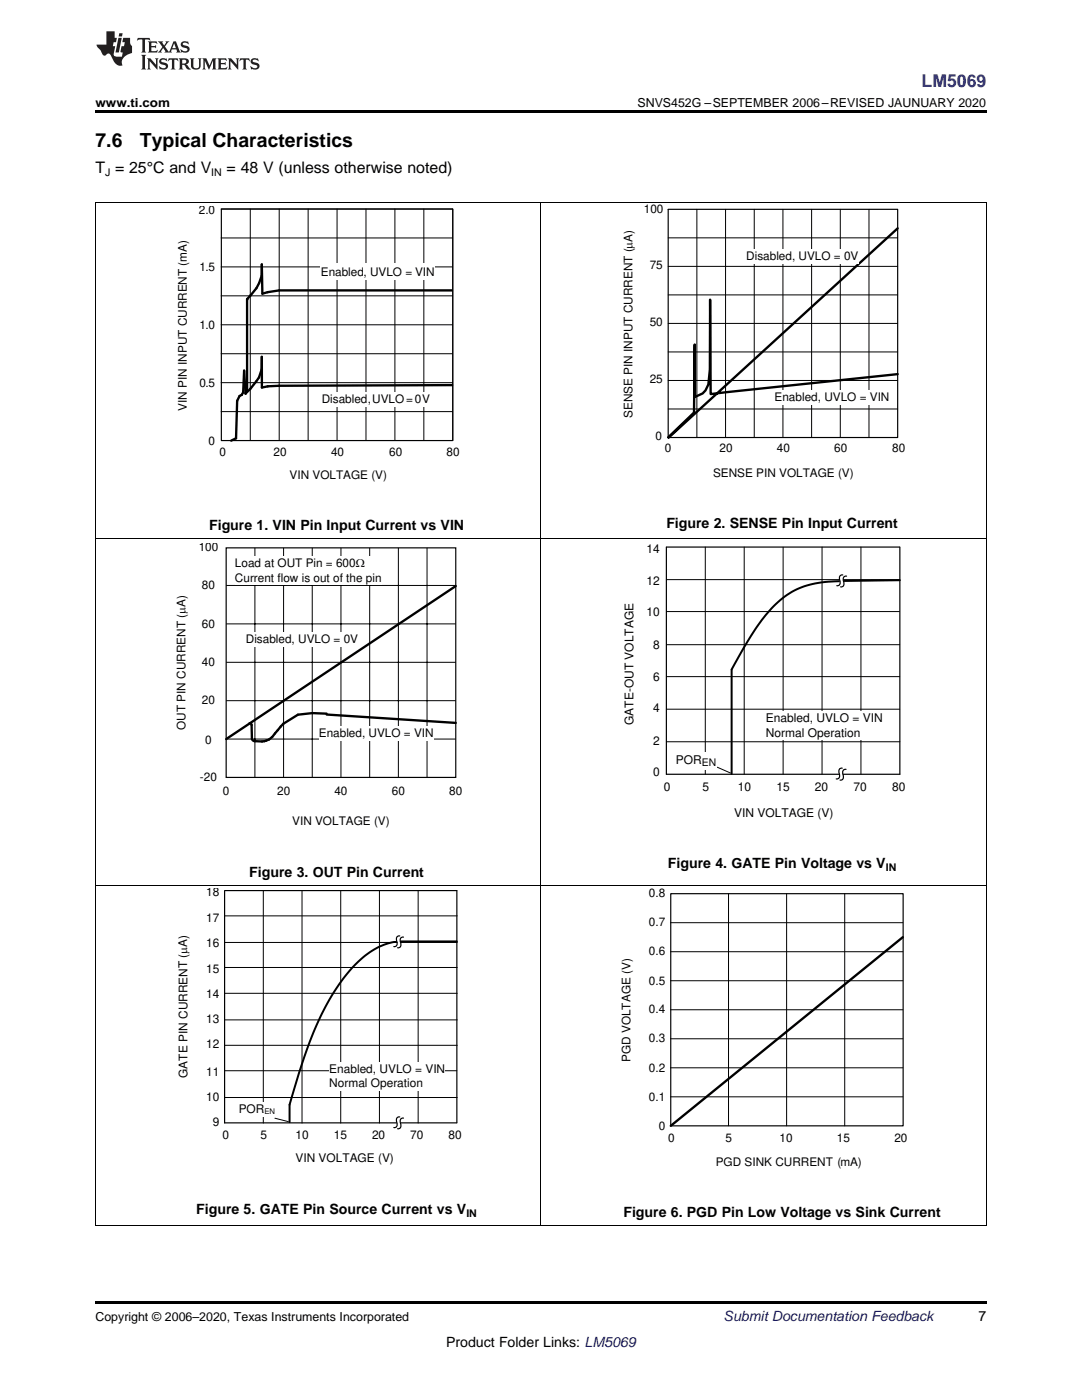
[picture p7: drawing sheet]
<svg xmlns="http://www.w3.org/2000/svg" width="216mm" height="279mm" viewBox="0 0 216 279" stroke-linecap="round" stroke-linejoin="round" font-family="sans-serif">
<defs><g id="words">
<g font-size="3.9">
<text x="19" y="29.3">7.6</text>
<text x="27.9" y="29.3">Typical Characteristics</text>
</g>
<text font-size="3.5" fill="#00f" x="183.9" y="17.3">LM5069</text>
<g font-size="3.2">
<text x="19" y="34.4">T = 25°C and V</text>
<text x="45.2" y="34.4">= 48 V (unless otherwise noted)</text>
</g>
<g font-size="2.8">
<text x="41.7" y="105.8">Figure 1. VIN Pin Input Current vs VIN</text>
<text x="133" y="105.4">Figure 2. SENSE Pin Input Current</text>
<text x="133.3" y="173.3">Figure 4. GATE Pin Voltage vs V</text>
<text x="49.7" y="174.9">Figure 3. OUT Pin Current</text>
<text x="39.2" y="242.2">Figure 5. GATE Pin Source Current vs V</text>
<text x="124.4" y="242.9">Figure 6. PGD Pin Low Voltage vs Sink Current</text>
<text x="195.3" y="263.6">7</text>
<text x="89" y="268.9">Product Folder Links: LM5069</text>
</g>
<text font-size="2.8" fill="#0000c8" x="144.4" y="263.6">Submit Documentation Feedback</text>
<g font-size="2.5">
<text x="19" y="21.4">www.ti.com</text>
<text x="127.2" y="21.4">SNVS452G –SEPTEMBER 2006–REVISED JAUNUARY 2020</text>
<text x="19" y="263.6">Copyright © 2006–2020, Texas Instruments Incorporated</text>
</g>
<g font-size="2.4">
<text x="129" y="110.3">14</text>
<text x="129" y="116.7">12</text>
<text x="129" y="122.9">10</text>
<text x="130.3" y="129.5">8</text>
<text x="130.3" y="135.8">6</text>
<text x="130.3" y="142">4</text>
<text x="126.4" y="144.7" transform="rotate(-90 126.4 144.7)">GATE-OUT VOLTAGE</text>
<text x="130.3" y="148.6">2</text>
<text x="152.8" y="144.1">Enabled, UVLO = VIN</text>
<text x="152.8" y="147">Normal Operation</text>
<text x="130.3" y="154.8">0</text>
<text x="134.9" y="152.4">POR</text>
<text x="132.5" y="157.9">0</text>
<text x="140.2" y="157.9">5</text>
<text x="147.2" y="157.9">10</text>
<text x="154.9" y="157.9">15</text>
<text x="162.6" y="157.9">20</text>
<text x="170.3" y="157.9">70</text>
<text x="178" y="157.9">80</text>
<text x="146.5" y="163">VIN VOLTAGE (V)</text>
<text x="41.1" y="178.9">18</text>
<text x="41.1" y="184.1">17</text>
<text x="41.1" y="189.1">16</text>
<text x="41.1" y="194.1">15</text>
<text x="41.1" y="199.1">14</text>
<text x="41.1" y="209.2">12</text>
<text x="41.1" y="204.2">13</text>
<text x="37.4" y="215.1" transform="rotate(-90 37.4 215.1)">GATE PIN CURRENT (PA)</text>
<text x="41.1" y="214.7">11</text>
<text x="65.7" y="214.1">Enabled, UVLO = VIN</text>
<text x="41.1" y="219.7">10</text>
<text x="65.7" y="217">Normal Operation</text>
<text x="42.4" y="224.7">9</text>
<text x="44.4" y="227.3">0</text>
<text x="47.6" y="222.1">POR</text>
<text x="52" y="227.3">5</text>
<text x="59" y="227.3">10</text>
<text x="66.6" y="227.3">15</text>
<text x="74.2" y="227.3">20</text>
<text x="81.9" y="227.3">70</text>
<text x="89.5" y="227.3">80</text>
<text x="59" y="231.9">VIN VOLTAGE (V)</text>
</g>
<g font-size="2.3">
<text x="39.7" y="42.8">2.0</text>
<text x="128.5" y="42.6">100</text>
<text x="129.6" y="53.8">75</text>
<text x="148.9" y="51.9">Disabled, UVLO = 0V</text>
<text x="39.8" y="54.1">1.5</text>
<text x="64" y="55">Enabled,</text>
<text x="73.8" y="55">UVLO</text>
<text x="80.9" y="55">=</text>
<text x="82.8" y="55">VIN</text>
<text x="39.8" y="65.7">1.0</text>
<text x="129.6" y="65.1">50</text>
<text x="39.8" y="77.2">0.5</text>
<text x="129.6" y="76.5">25</text>
<text x="37.3" y="82" transform="rotate(-90 37.3 82)">VIN PIN INPUT CURRENT (mA)</text>
<text x="64.2" y="80.5">Disabled</text>
<text x="73.4" y="80.5">,</text>
<text x="74.3" y="80.5">UVLO</text>
<text x="81" y="80.5">=</text>
<text x="82.8" y="80.5">0</text>
<text x="84.2" y="80.5">V</text>
<text x="126.2" y="83.4" transform="rotate(-90 126.2 83.4)">SENSE PIN INPUT CURRENT (PA)</text>
<text x="154.6" y="80">Enabled, UVLO = VIN</text>
<text x="41.6" y="88.8">0</text>
<text x="130.8" y="87.9">0</text>
<text x="43.8" y="90.9">0</text>
<text x="54.6" y="90.9">20</text>
<text x="57.8" y="95.6">VIN VOLTAGE (V)</text>
<text x="66.1" y="90.9">40</text>
<text x="77.7" y="90.9">60</text>
<text x="89.1" y="90.9">80</text>
<text x="132.7" y="90.3">0</text>
<text x="142.3" y="95.2">SENSE PIN VOLTAGE (V)</text>
<text x="143.6" y="90.3">20</text>
<text x="155" y="90.3">40</text>
<text x="166.5" y="90.3">60</text>
<text x="178" y="90.3">80</text>
<text x="39.6" y="110">100</text>
<text x="46.9" y="113.2">Load at OUT Pin = 600:</text>
<text x="40.3" y="117.6">80</text>
<text x="46.9" y="116.1">Current flow is out of the pin</text>
<text x="40.3" y="125.2">60</text>
<text x="49.1" y="128.3">Disabled, UVLO = 0V</text>
<text x="40.3" y="132.9">40</text>
<text x="40.3" y="140.6">20</text>
<text x="37" y="145.6" transform="rotate(-90 37 145.6)">OUT PIN CURRENT (PA)</text>
<text x="41" y="148.4">0</text>
<text x="63.6" y="147">Enabled, UVLO = VIN</text>
<text x="39.9" y="155.9">-20</text>
<text x="44.5" y="158.7">0</text>
<text x="55.3" y="158.7">20</text>
<text x="66.7" y="158.7">40</text>
<text x="78.2" y="158.7">60</text>
<text x="89.6" y="158.7">80</text>
<text x="58.3" y="164.7">VIN VOLTAGE (V)</text>
<text x="129.5" y="179.1">0.8</text>
<text x="129.5" y="184.9">0.7</text>
<text x="129.5" y="190.7">0.6</text>
<text x="129.5" y="196.5">0.5</text>
<text x="129.5" y="202.2">0.4</text>
<text x="129.5" y="208">0.3</text>
<text x="125.8" y="211.9" transform="rotate(-90 125.8 211.9)">PGD VOLTAGE (V)</text>
<text x="129.5" y="213.9">0.2</text>
<text x="129.5" y="219.7">0.1</text>
<text x="131.4" y="225.5">0</text>
<text x="133.3" y="227.8">0</text>
<text x="144.7" y="227.8">5</text>
<text x="155.5" y="227.8">10</text>
<text x="167" y="227.8">15</text>
<text x="178.5" y="227.8">20</text>
<text x="142.8" y="232.6">PGD SINK CURRENT (mA)</text>
</g>
<g font-size="2.1">
<text x="21" y="35.1">J</text>
<text x="42.2" y="35.1">IN</text>
<text x="140" y="152.9">EN</text>
<text x="176.8" y="173.8">IN</text>
<text x="93.1" y="242.8">IN</text>
</g>
<text font-size="1.5" x="52.8" y="222.4">EN</text>
</g></defs>
<path d="M19 259.7h177.8v.5h-177.8z" fill="#000"/>
<g fill="none" stroke="#000" stroke-width=".2">
<path d="M19.1 176.7v68M52.5 177.8v46.3M60.3 177.8v46.3M68 177.8v46.3M75.7 177.8v46.3M83.4 177.8v46.3M107.9 176.7v68M145.4 178.4v46.3M157 178.4v46.3M168.6 178.4v46.3M196.8 176.7v68M44.8 182.8h46.4"/>
<path d="M44.8 193.1h46.4M44.8 198.2h46.4M44.8 188.1h34.4M80 188.1h11.2M133.8 195.7h46.3M133.8 189.9h46.3M133.8 184.1h46.3M44.8 213.7h46.3M44.8 208.6h46.4M44.8 203.5h46.4M44.8 219h46.4M133.8 218.9h46.3"/>
<path d="M133.8 213.1h46.3M133.8 207.3h46.3M133.8 201.5h46.3M54.9 223.2l2.6 .6M19 244.6h177.8"/>
</g>
<path d="M133.8 178.4h46.4v46.3h-46.4z" fill="none" stroke="#000" stroke-width=".23"/>
<path d="M180.1 187l-46.3 37.7" fill="none" stroke="#000" stroke-width=".47"/>
<path d="M44.8 177.8v46.3M44.8 177.7h46.4M91.2 177.8v46.3h-11.2M44.9 224.1h34.2" fill="none" stroke="#000" stroke-width=".24"/>
<path d="M79 188a14.1 14.1 0 0 0-8.7 5.1 50.3 50.3 0 0 0-9.6 17.8l-2.9 9.6v3.5M80 187.9h11.2" fill="none" stroke="#000" stroke-width=".4"/>
<g fill="#fff">
<path d="M65.7 212h23.1v5.7h-23.1z" fill-rule="evenodd"/>
<path d="M47.6 220h7.3v2.9h-7.3z" fill-rule="evenodd"/>
</g>
<path d="M79.8 186.8a.56 .56 0 0 0-.7 .7 1.11 1.11 0 0 1-.2 1.4h-.3M80.5 187a.55 .55 0 0 0-.7 .7 1.11 1.11 0 0 1-.2 1.4h-.3M79.8 222.9a.56 .56 0 0 0-.7 .7 1.11 1.11 0 0 1-.2 1.4h-.3M80.5 223.1a.56 .56 0 0 0-.7 .7 1.11 1.11 0 0 1-.2 1.5h-.3" fill="none" stroke="#000" stroke-width=".24"/>
<g fill="none" stroke="#000" stroke-width=".2">
<path d="M19.1 107.6v69.1M45.1 116.8h45.8M50.9 109.3v45.9M56.6 109.3v45.9M62.3 109.3v45.9M68 109.3v45.9M73.8 109.3v45.9M79.5 109.3v45.9M85.2 109.3v45.9M107.9 107.6v69.1M196.8 107.6v69.1M45.1 139.8h45.8"/>
<path d="M45.1 132.2h45.8M45.1 124.5h45.8M45.1 147.5h45.8M19 176.7h177.8"/>
</g>
<path d="M90.9 117l-45.8 30.5M49.8 144.3l.4 .3 .1 2.9 .2 .3 .4 .1M54.3 147.1a3.7 3.7 0 0 1-3.4 .8M56.6 144.4l-2.3 2.7M62.3 142.3l-2.9 .3-2.8 1.8M62.3 142.3l2.9 .1M65.2 142.6l25.7 1.7" fill="none" stroke="#000" stroke-width=".47"/>
<path d="M45.1 109.3h45.8v45.9h-45.8z" fill="none" stroke="#000" stroke-width=".23"/>
<g fill="#fff">
<path d="M46.9 111.1h29.2v5.7h-29.2z" fill-rule="evenodd"/>
<path d="M63.6 144.9h22.9v2.9h-22.9z" fill-rule="evenodd"/>
<path d="M49.1 126.1h22.4v2.9h-22.4z" fill-rule="evenodd"/>
</g>
<g fill="none" stroke="#000" stroke-width=".2">
<path d="M133 115.7h34.5M140.7 109.2v45.3M148.5 109.2v45.3M156.3 109.2v45.3M164 109.2v45.3M168.3 115.7h11.2M171.8 109.2v45.3M133 135h46.5M133 122.1h46.5M133 128.7h46.5M133 141.5h46.5M133 148h46.6"/>
<path d="M143.1 153.1l2.7 1.2"/>
</g>
<path d="M167.4 154.5h-34.4v-45.3h46.5l.1 45.3h-11.3" fill="none" stroke="#000" stroke-width=".24"/>
<path d="M167.4 116a17.1 17.1 0 0 0-11.7 3.8 36.1 36.1 0 0 0-7.8 10.4l-1.9 3.4M179.6 115.8l-11.1 .1M146 133.7v20.8" fill="none" stroke="#000" stroke-width=".4"/>
<g fill="#fff">
<path d="M152.8 142h23.3v5.7h-23.3z" fill-rule="evenodd"/>
<path d="M134.9 150.2h8v3.4h-8z" fill-rule="evenodd"/>
</g>
<path d="M168.2 114.7a.56 .56 0 0 0-.7 .7 1.12 1.12 0 0 1-.2 1.5h-.3M168.9 115a.56 .56 0 0 0-.7 .7 1.12 1.12 0 0 1-.2 1.4h-.3M168.1 153.3a.56 .56 0 0 0-.7 .7 1.12 1.12 0 0 1-.2 1.4h-.3M168.8 153.5a.56 .56 0 0 0-.7 .7 1.12 1.12 0 0 1-.2 1.5h-.3" fill="none" stroke="#000" stroke-width=".24"/>
<g fill="none" stroke="#000" stroke-width=".2">
<path d="M19.1 40.4v67.2M44.1 59h46.2M44.1 53.3h46.2M44.1 47.5h46.2M44.1 41.7h46.2M49.9 41.7v46.2M55.7 41.7v46.2M61.5 41.7v46.2M67.3 41.7v46.2M73 41.7v46.2M78.8 41.7v46.2M84.6 41.7v46.2"/>
<path d="M90.3 41.7v46.2M107.9 40.4v67.2M196.8 40.4v67.2M44.1 76.4h46.2M44.1 70.6h46.2M44.1 64.8h46.2M44.1 82.1h46.2M19 107.5h177.8"/>
</g>
<path d="M44.2 41.7h46.1v46.2h-46.1z" fill="none" stroke="#000" stroke-width=".23"/>
<g fill="#fff">
<path d="M66.1 52.6h20v3h-20z" fill-rule="evenodd"/>
<path d="M64 52.9h8.6v2.8h-8.6z" fill-rule="evenodd"/>
<path d="M72.5 52.9h.7v2.8h-.7z" fill-rule="evenodd"/>
<path d="M73.8 52.9h6.4v2.8h-6.4z" fill-rule="evenodd"/>
<path d="M80.9 52.9h1.4v2.8h-1.4z" fill-rule="evenodd"/>
<path d="M82.8 52.9h3.9v2.8h-3.9z" fill-rule="evenodd"/>
<path d="M63.8 78.7h20.9v2.2h-20.9z" fill-rule="evenodd"/>
<path d="M64.2 78.3h9.1v2.9h-9.1z" fill-rule="evenodd"/>
<path d="M73.4 78.3h.6v2.9h-.6z" fill-rule="evenodd"/>
<path d="M74.3 78.3h6.4v2.9h-6.4z" fill-rule="evenodd"/>
<path d="M81 78.3h1.4v2.9h-1.4z" fill-rule="evenodd"/>
<path d="M82.8 78.3h1.3v2.9h-1.3z" fill-rule="evenodd"/>
<path d="M84.2 78.3h1.6v2.9h-1.6z" fill-rule="evenodd"/>
</g>
<g fill="none" stroke="#000" stroke-width=".47">
<path d="M49.3 59.7v18M50 59l-.7 .8M90.2 58h-34.5l-3.3 .6-.2-5.8a7.5 7.5 0 0 1-2.2 6.2M179.1 45.6l-45.7 41.7M48.3 78.8l-.5 .2-.5 1-.2 7.5-1 .4M49 78.5l-.3-4.5-.2 4.3-.3 .5M49.2 77.8l-.2 .7M50 77.6l-1 .9M51.1 76.1l-1.1 1.5M52.2 71.2v2.5l-.5 1.6-.6 .9M52.2 71.2l.1 6.1 1.1-.2 2.3-.1M90.2 76.9l-34.5 .1"/>
<path d="M179.1 74.7l-37.3 3.9-.1-18.8-.1 13.9-.3 3-.5 1.2-.6 .6-1.6 .7v-10.4l-.1 13.5-5.2 5"/>
</g>
<g fill="none" stroke="#000" stroke-width=".2">
<path d="M133.3 58.9h45.8M133.3 53.2h45.8M133.3 47.5h45.8M139.1 41.8v45.5M144.8 41.8v45.5M150.5 41.8v45.5M156.2 41.8v45.5M161.9 41.8v45.5M167.7 41.8v45.5M173.4 41.8v45.5M133.3 75.9h45.8M133.3 70.2h45.8"/>
<path d="M133.3 64.5h45.8M133.3 81.6h45.8"/>
</g>
<path d="M133.3 41.8h45.8v45.5h-45.7M133.3 41.8v45.5" fill="none" stroke="#000" stroke-width=".23"/>
<g fill="#fff">
<path d="M154.6 77.9h22.9v2.9h-22.9z" fill-rule="evenodd"/>
<path d="M148.9 49.7h22.4v2.9h-22.4z" fill-rule="evenodd"/>
</g>
<path d="M19 40.4h177.8" fill="none" stroke="#000" stroke-width=".2"/>
<path d="M19 22h177.8v.5h-177.8z" fill="#000"/>
<g fill="#231f20">
<path d="M27.5 7.6l-.1 .5 .4-.2h.6v.1v2.1l-.2 .4h1l-.3-.4v-2.1l.1-.1h.5l.5 .2-.2-.5zM29.5 8.3l.2 .3v1.5l-.2 .4h1.8l.2-.6a1.04 1.04 0 0 1-1.3 .2v-.7h.6l.3 .2v-.6l-.3 .2h-.6v-.6l.8-.1 .4 .3-.2-.5zM31.5 8.3l.9 1.1-.9 1.1h.8l-.2-.2 .5-.7 .4 .7-.2 .2h1.5l-.1-.2 .1-.4h.9l.1 .4-.2 .2h1l-.3-.3-.7-1.9h-.5l-.9 2-.8-1 .9-1h-.8l.1 .3-.3 .5-.4-.6 .2-.2zM34.7 8.6l.4 1h-.7zM36.3 8.4a.63 .63 0 0 0-.2 .7 .63 .63 0 0 0 .6 .4l.6 .2 .1 .2a.75 .75 0 0 1-.7 .4 .75 .75 0 0 1-.6-.5l.1 .7 .1-.1a1.11 1.11 0 0 0 1.5-.6 1.13 1.13 0 0 0-1.2-.8l-.1-.4a1.04 1.04 0 0 1 1.2 .2l-.2-.5-.1 .1-.5-.2zM28.2 10.9l.2 .4v2.2l-.2 .4h1l-.3-.4v-2.2l.3-.4zM29.3 11.6l.3 .4v1.5l-.3 .4h.8l-.2-.4v-1.3l1.5 1.7v-1.9l.2-.4h-.7l.2 .4v.9l-1.1-1.3zM32 11.8a.62 .62 0 0 0-.2 .7 .62 .62 0 0 0 .6 .4l.6 .1 .1 .3a.76 .76 0 0 1-.7 .3 .76 .76 0 0 1-.6-.4l.1 .7 .1-.1a1.11 1.11 0 0 0 1.5-.6 1.13 1.13 0 0 0-1.2-.8l-.1-.4a1.04 1.04 0 0 1 1.2 .2l-.2-.6-.1 .1-.5-.1zM33.7 11.6l-.2 .6a.61 .61 0 0 1 .8-.3v1.6l-.2 .4h.9l-.2-.4v-1.6a.63 .63 0 0 1 .8 .3l-.2-.6zM35.6 11.6l.3 .4v1.5l-.3 .4h1l-.2-.2v-.8l.5 .2a.76 .76 0 0 0 1.2 .7l-1-1a.58 .58 0 0 0 .6-.5 .58 .58 0 0 0-.5-.6zM36.4 11.9h.1a.45 .45 0 0 1 .5 .1 .45 .45 0 0 1 .1 .5l-.7 .2zM37.9 11.6l.2 .2a2.17 2.17 0 0 0 .3 1.9 .99 .99 0 0 0 1.6-.6v-1.1l.2-.4h-.7l.2 .2a1.92 1.92 0 0 1-.2 1.8 .6 .6 0 0 1-.9-.5v-1.1l.2-.4zM40.4 11.6l.2 .4v1.5l-.2 .4h.7l-.2-.4v-1.4l.8 1.8 .8-1.8v1.4l-.2 .4h.9l-.2-.4v-1.5l.2-.4h-.8l-.6 1.5-.6-1.5zM43.4 11.6l.2 .4v1.5l-.2 .4h1.8l.2-.6a1.04 1.04 0 0 1-1.3 .1v-.6h.5l.4 .2v-.6l-.4 .2h-.5v-.7h.8l.3 .3-.1-.6zM45.5 11.6l.2 .4v1.5l-.2 .4h.7l-.2-.4v-1.3l1.5 1.7v-1.9l.2-.4h-.7l.2 .4v.9l-1.1-1.3zM47.9 11.6l-.1 .6a.61 .61 0 0 1 .8-.3v1.6l-.3 .4h1l-.3-.4 .1-1.6a.63 .63 0 0 1 .7 .3l-.1-.6zM50.2 11.8a.62 .62 0 0 0-.2 .7 .62 .62 0 0 0 .6 .4l.6 .1 .2 .3a.76 .76 0 0 1-.8 .3 .76 .76 0 0 1-.6-.4l.1 .7 .2-.1a1.11 1.11 0 0 0 1.5-.6 1.13 1.13 0 0 0-1.3-.8l-.1-.4a1.04 1.04 0 0 1 1.2 .2l-.1-.6-.2 .1-.5-.1z"/>
<path d="M21.2 6.3v2.6h-1.9l.1 .4 .7 .9a.91 .91 0 0 0 1 .8 .56 .56 0 0 1 .5-.3 .56 .56 0 0 1 .5 .3l.4 .8a1.53 1.53 0 0 0 1.9 1.2 1.54 1.54 0 0 1 1-2.1l.9-.3v-1.4a1.52 1.52 0 0 1-.3-1.6h-1.4l-.2 .8h.5l-.2 .8h-.4l-.2 1v.2l.4 .1-.2 .8a1.93 1.93 0 0 1-1.6-.3l.3-1.8h-.5l.2-.8h.4l.2-.8h-.4v-1.3zM23.6 7.6l-.6 2.9h.7l.6-2.9zM23.8 6.6l-.1 .7h.6l.2-.7z"/>
</g>
<use href="#words"/>
</svg>
